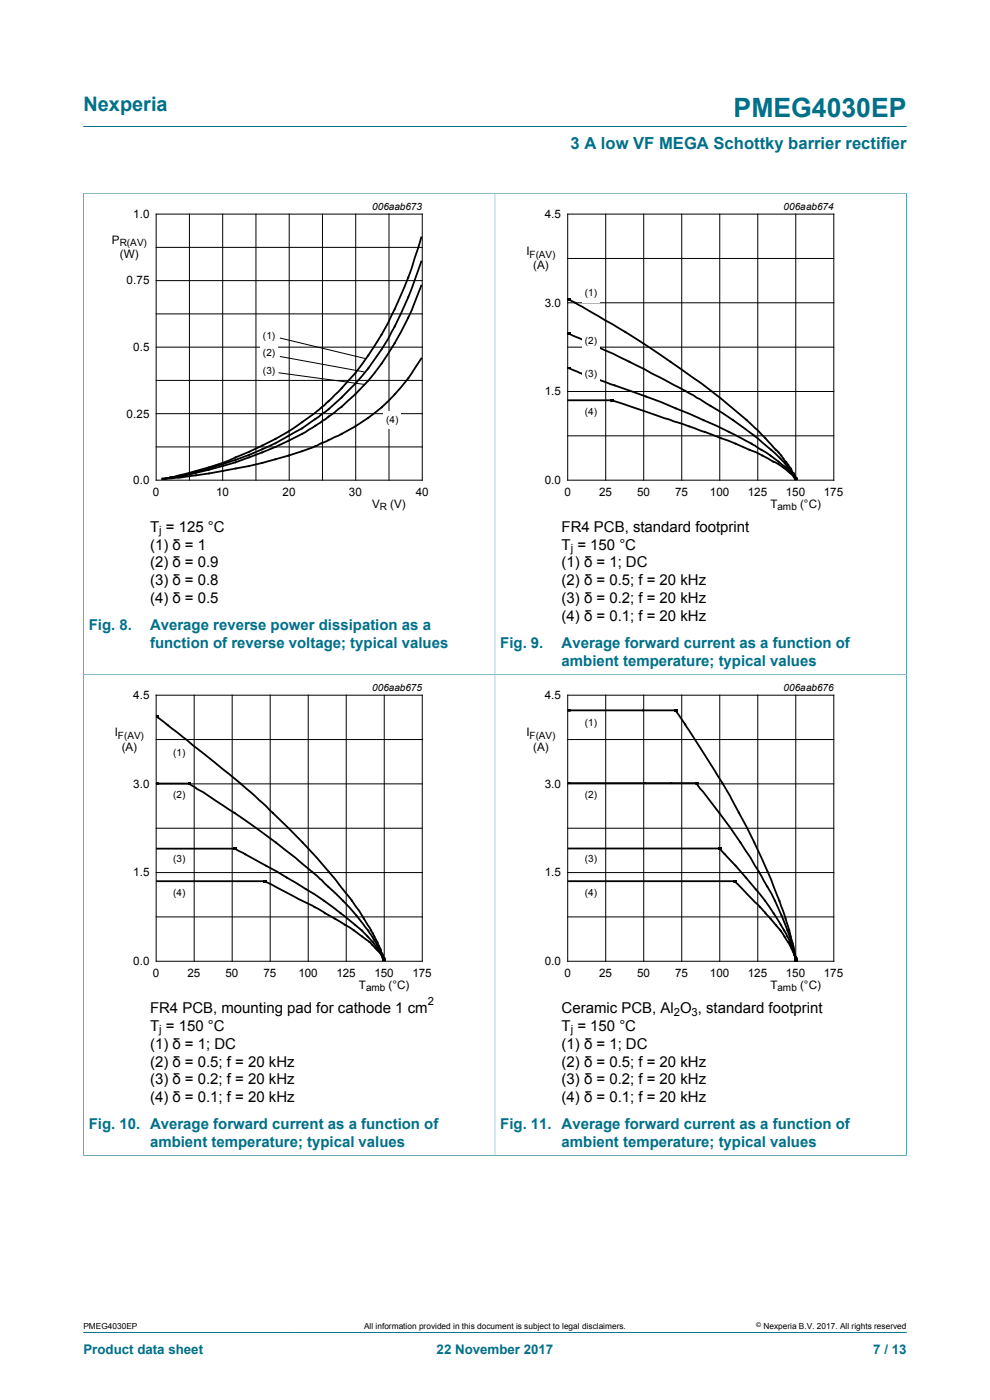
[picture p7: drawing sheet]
<svg xmlns="http://www.w3.org/2000/svg" width="210mm" height="297mm" viewBox="0 0 210 297" stroke-linecap="round" stroke-linejoin="round" font-family="sans-serif">
<defs><g id="words">
<text font-size="5.6" fill="#007088" x="155.6" y="24.8">PMEG4030EP</text>
<text font-size="4.2" fill="#007088" x="17.7" y="23.6">Nexperia</text>
<text font-size="3.5" fill="#007088" x="121" y="31.7">3 A low VF MEGA Schottky barrier rectifier</text>
<g font-size="3.2">
<text x="31.8" y="112.8">T = 125 °C</text>
<text x="119.1" y="112.8">FR4 PCB, standard footprint</text>
<text x="31.8" y="116.6">(1) δ = 1</text>
<text x="119.1" y="116.6">T = 150 °C</text>
<text x="31.8" y="120.4">(2) δ = 0.9</text>
<text x="31.8" y="124.2">(3) δ = 0.8</text>
<text x="119.1" y="120.4">(1) δ = 1; DC</text>
<text x="119.1" y="124.2">(2) δ = 0.5; f = 20 kHz</text>
<text x="31.8" y="128">(4) δ = 0.5</text>
<text x="119.1" y="128">(3) δ = 0.2; f = 20 kHz</text>
<text x="119.1" y="131.8">(4) δ = 0.1; f = 20 kHz</text>
<text x="31.8" y="214.8">FR4 PCB, mounting pad for cathode 1 cm</text>
<text x="119.1" y="214.8">Ceramic PCB, Al O , standard footprint</text>
<text x="31.8" y="218.6">T = 150 °C</text>
<text x="119.1" y="218.6">T = 150 °C</text>
<text x="31.8" y="222.4">(1) δ = 1; DC</text>
<text x="31.8" y="226.3">(2) δ = 0.5; f = 20 kHz</text>
<text x="119.1" y="222.4">(1) δ = 1; DC</text>
<text x="119.1" y="226.3">(2) δ = 0.5; f = 20 kHz</text>
<text x="31.8" y="230.1">(3) δ = 0.2; f = 20 kHz</text>
<text x="31.8" y="233.9">(4) δ = 0.1; f = 20 kHz</text>
<text x="119.1" y="230.1">(3) δ = 0.2; f = 20 kHz</text>
<text x="119.1" y="233.9">(4) δ = 0.1; f = 20 kHz</text>
</g>
<g font-size="3.2" fill="#007088">
<text x="18.8" y="133.6">Fig. 8.</text>
<text x="31.8" y="133.6">Average reverse power dissipation as a</text>
<text x="31.8" y="137.4">function of reverse voltage; typical values</text>
<text x="106.1" y="137.4">Fig. 9.</text>
<text x="119.1" y="137.4">Average forward current as a function of</text>
<text x="119.1" y="141.2">ambient temperature; typical values</text>
<text x="18.8" y="239.4">Fig. 10. Average forward current as a function of</text>
<text x="106.1" y="239.4">Fig. 11. Average forward current as a function of</text>
<text x="31.8" y="243.3">ambient temperature; typical values</text>
<text x="119.1" y="243.3">ambient temperature; typical values</text>
</g>
<g font-size="2.8" fill="#007088">
<text x="17.7" y="287.2">Product data sheet</text>
<text x="92.6" y="287.2">22 November 2017</text>
<text x="185.2" y="287.2">7 / 13</text>
</g>
<g font-size="2.5">
<text x="28.2" y="46.2">1.0</text>
<text x="115.5" y="46.2">4.5</text>
<text x="23.7" y="51.8">P</text>
<text x="25.4" y="54.8">(W)</text>
<text x="111.7" y="54.1">I</text>
<text x="113.1" y="57.2">(A)</text>
<text x="26.8" y="60.3">0.75</text>
<text x="115.5" y="65">3.0</text>
<text x="28.2" y="74.4">0.5</text>
<text x="115.5" y="83.8">1.5</text>
<text x="26.8" y="88.6">0.25</text>
<text x="28.2" y="102.7">0.0</text>
<text x="32.4" y="105.2">0</text>
<text x="45.8" y="105.2">10</text>
<text x="59.9" y="105.2">20</text>
<text x="74" y="105.2">30</text>
<text x="78.9" y="107.8">V</text>
<text x="82.8" y="107.8">(V)</text>
<text x="88.2" y="105.2">40</text>
<text x="115.5" y="102.7">0.0</text>
<text x="119.7" y="105.2">0</text>
<text x="127.1" y="105.2">25</text>
<text x="135.2" y="105.2">50</text>
<text x="143.2" y="105.2">75</text>
<text x="150.6" y="105.2">100</text>
<text x="158.7" y="105.2">125</text>
<text x="163.4" y="107.8">T</text>
<text x="166.7" y="105.2">150</text>
<text x="169.7" y="107.8">(°C)</text>
<text x="174.8" y="105.2">175</text>
<text x="28.2" y="148.3">4.5</text>
<text x="115.5" y="148.3">4.5</text>
<text x="24.4" y="156.2">I</text>
<text x="25.8" y="159.2">(A)</text>
<text x="111.7" y="156.2">I</text>
<text x="113.1" y="159.2">(A)</text>
<text x="28.2" y="167.1">3.0</text>
<text x="115.5" y="167.1">3.0</text>
<text x="28.2" y="185.9">1.5</text>
<text x="115.5" y="185.9">1.5</text>
<text x="28.2" y="204.8">0.0</text>
<text x="32.4" y="207.3">0</text>
<text x="39.8" y="207.3">25</text>
<text x="47.9" y="207.3">50</text>
<text x="55.9" y="207.3">75</text>
<text x="63.3" y="207.3">100</text>
<text x="71.4" y="207.3">125</text>
<text x="76.1" y="209.8">T</text>
<text x="79.4" y="207.3">150</text>
<text x="82.4" y="209.8">(°C)</text>
<text x="87.5" y="207.3">175</text>
<text x="115.5" y="204.8">0.0</text>
<text x="119.7" y="207.3">0</text>
<text x="127.1" y="207.3">25</text>
<text x="135.2" y="207.3">50</text>
<text x="143.2" y="207.3">75</text>
<text x="150.6" y="207.3">100</text>
<text x="158.7" y="207.3">125</text>
<text x="163.4" y="209.8">T</text>
<text x="166.7" y="207.3">150</text>
<text x="169.7" y="209.8">(°C)</text>
<text x="174.8" y="207.3">175</text>
</g>
<g font-size="2.4">
<text x="33.8" y="113.4">j</text>
<text x="121.1" y="117.2">j</text>
<text x="90.7" y="213.2">2</text>
<text x="142.9" y="215.4">2</text>
<text x="146.7" y="215.4">3</text>
<text x="33.8" y="219.2">j</text>
<text x="121.1" y="219.2">j</text>
</g>
<g font-size="2.1">
<text x="78.9" y="44.6">006aab673</text>
<text x="166.2" y="44.6">006aab674</text>
<text x="25.4" y="52.3">R(AV)</text>
<text x="112.3" y="54.6">F(AV)</text>
<text x="124" y="62.9">(1)</text>
<text x="55.7" y="72">(1)</text>
<text x="55.7" y="75.6">(2)</text>
<text x="124" y="73">(2)</text>
<text x="55.7" y="79.3">(3)</text>
<text x="124" y="80">(3)</text>
<text x="81.9" y="89.7">(</text>
<text x="82.6" y="89.7">4)</text>
<text x="124" y="88.1">(4)</text>
<text x="80.6" y="108.2">R</text>
<text x="164.9" y="108.2">amb</text>
<text x="78.9" y="146.7">006aab675</text>
<text x="166.2" y="146.7">006aab676</text>
<text x="124" y="154">(1)</text>
<text x="25" y="156.7">F(AV)</text>
<text x="36.8" y="160.4">(1)</text>
<text x="112.3" y="156.7">F(AV)</text>
<text x="36.8" y="169.4">(2)</text>
<text x="124" y="169.4">(2)</text>
<text x="36.8" y="182.8">(3)</text>
<text x="124" y="182.8">(3)</text>
<text x="36.8" y="190.2">(4)</text>
<text x="124" y="190.2">(4)</text>
<text x="77.6" y="210.3">amb</text>
<text x="164.9" y="210.3">amb</text>
</g>
<g font-size="1.8">
<text x="17.7" y="282">PMEG4030EP</text>
<text x="77.2" y="282">All information provided in this document is subject to legal disclaimers.</text>
<text x="161.9" y="282">Nexperia B.V. 2017. All rights reserved</text>
</g>
<text font-size="1.4" x="160.4" y="281.6">©</text>
</g></defs>
<path d="M17.7 26.8h174.6M17.7 40.9v102.2h87.3v-102.1h-87.4M17.7 282.6h174.6" fill="none" stroke="#007088" stroke-width=".21"/>
<path d="M20.4 42.6h81.9v66.3h-81.9z" fill="none" stroke="#fff" stroke-width=".21"/>
<g fill="none" stroke="#000" stroke-width=".21">
<path d="M33.1 45.4h56.5v56.5h-56.5zM33.1 59.5h56.5M33.1 52.5h56.5M40.2 45.4v56.5M47.2 45.4v56.5M54.3 45.4v56.5M61.3 45.4v56.5M68.4 45.4v56.5M75.5 45.4v56.5M82.5 45.4v56.5M33.1 73.6h56.5M33.1 66.6h56.5"/>
<path d="M33.1 94.8h56.5M33.1 87.8h56.5M33.1 80.7h56.5"/>
</g>
<path d="M89.4 50.4a88.5 88.5 0 0 1-9.9 22.9 47.9 47.9 0 0 1-8.5 10.5l-.7 .8a58.3 58.3 0 0 1-11.8 8.5 76.6 76.6 0 0 1-19.8 7.6l-2.8 .7M89.4 55.5a72.7 72.7 0 0 1-11.3 22.7 59.1 59.1 0 0 1-19.6 15.8 88.5 88.5 0 0 1-22.6 7.4M89.4 76.1a40.3 40.3 0 0 1-19.7 17.3l-2 .9a47 47 0 0 1-9.2 3.1 125.3 125.3 0 0 1-24 4.2l1.4-.2M89.4 60.6a65.4 65.4 0 0 1-11.3 20.2 52.8 52.8 0 0 1-14 11.2 91.9 91.9 0 0 1-26.8 9.2l-1.4 .2M35.9 101.4l-1.4 .1" fill="none" stroke="#000" stroke-width=".38"/>
<g fill="#fff">
<path d="M55.2 69.6h3.8v3.7h-3.8z"/>
<path d="M55.2 73.2h3.8v3.7h-3.8z"/>
<path d="M55.2 76.9h3.8v3.6h-3.8z"/>
<path d="M81.3 87.3h3.8v3.7h-3.8z"/>
</g>
<g fill="none" stroke="#000" stroke-width=".21">
<path d="M120.4 45.4h56.5v56.5h-56.5zM120.4 54.8h56.5M128.5 45.4v56.5M136.5 45.4v56.5M144.6 45.4v56.5M152.7 45.4v56.5M160.7 45.4v56.5M168.8 45.4v56.5M59.1 79.1l18.2 2.5M59.4 71.7l18.2 4.4M59.4 75.6l17.9 3.3M120.4 64.2h56.5"/>
<path d="M120.4 73.6h56.5M120.4 83.1h56.5M120.4 92.5h56.5"/>
</g>
<path d="M192.3 40.9v102.2h-87.3v-102.1h87.4" fill="none" stroke="#007088" stroke-width=".21"/>
<path d="M107.7 42.6h81.9v66.3h-81.9z" fill="none" stroke="#fff" stroke-width=".21"/>
<path d="M120.6 63.5a218.5 218.5 0 0 1 37.8 25.6 66.3 66.3 0 0 1 8.9 9.8l1.1 1.5 .3 1M120.6 70.7l.4 .3a297.6 297.6 0 0 1 26.1 12.9l.7 .5a73.6 73.6 0 0 1 18.8 14.1l1.9 2.3v.4M120.6 78.1l2.4 1 5.6 2a194.3 194.3 0 0 1 31.5 13.4 36.3 36.3 0 0 1 7.6 5.7l.4 .2 .5 .8M120.6 84.9h7.5a7.3 7.3 0 0 1 3.8 .7l6.9 2.3a304.4 304.4 0 0 1 21.6 8.1l1.3 .6a25.1 25.1 0 0 1 6.2 4l.6 .6M168.5 101.2l.2 .3M168.5 101.2h.1M168.6 101.2l.1 .2M168.7 101.4l.1 .2M168.7 101.5l.1 .1M168.7 101.4v.1" fill="none" stroke="#000" stroke-width=".38"/>
<g fill="#fff">
<path d="M123.5 60.5h3.8v3.7h-3.8z"/>
<path d="M123.5 70.6h3.8v3.7h-3.8z"/>
<path d="M123.5 77.7h3.8v3.6h-3.8z"/>
<path d="M123.5 85.7h3.8v3.7h-3.8z"/>
</g>
<path d="M17.6 245.1h87.4v-102h-87.3v102.1" fill="none" stroke="#007088" stroke-width=".21"/>
<path d="M33.1 147.5h56.5v56.4h-56.5zM33.1 156.9h56.5M41.2 147.5v56.4M49.3 147.5v56.4M57.3 147.5v56.4M65.4 147.5v56.4M73.4 147.5v56.4M81.5 147.5v56.4M33.1 166.3h56.5M33.1 175.7h56.5M33.1 185.1h56.5M33.1 194.5h56.5" fill="none" stroke="#000" stroke-width=".21"/>
<path d="M20.4 144.7h81.9v66.3h-81.9z" fill="none" stroke="#fff" stroke-width=".21"/>
<g fill="#fff">
<path d="M36.2 158h3.8v3.7h-3.8z"/>
<path d="M36.2 167h3.8v3.7h-3.8z"/>
<path d="M36.2 180.4h3.8v3.7h-3.8z"/>
<path d="M36.2 187.8h3.8v3.6h-3.8z"/>
</g>
<g fill="none" stroke="#000" stroke-width=".38">
<path d="M33.3 152l2.9 2.4a408 408 0 0 1 19.6 16 137.8 137.8 0 0 1 20.9 23.7l1.8 2.7 1.6 3.2 1.3 3.4M33.3 166.2h6.8a200.1 200.1 0 0 1 28.1 20.5l.7 .8a48.6 48.6 0 0 1 11.8 14.2l.5 1.3M33.3 180h15.2a2.34 2.34 0 0 1 2.2 .6l2.2 1.1a161.8 161.8 0 0 1 15.9 9.4l3.4 2.6a31.2 31.2 0 0 1 8.8 8.9l.1 .4M33.3 186.9h22.8l8.6 4.5a92.1 92.1 0 0 1 13.4 8.2l.5 .4 2.1 2.3 .4 .7M81.1 203h.1M81.1 203l.1 .1M81.2 203.1l.1 .1M81.2 203l.1 .2M81.2 203v.1M81.3 203.2l.1 .2M81.3 203.2l.1 .3M81.4 203.4v.2v-.1"/>
<path d="M81.4 203.4v.1"/>
</g>
<path d="M192.4 245.1h-87.4v-102h87.3v102.1" fill="none" stroke="#007088" stroke-width=".21"/>
<path d="M120.4 147.5h56.5v56.4h-56.5zM120.4 156.9h56.5M128.5 147.5v56.4M136.5 147.5v56.4M144.6 147.5v56.4M152.7 147.5v56.4M160.7 147.5v56.4M168.8 147.5v56.4M120.4 166.3h56.5M120.4 175.7h56.5M120.4 185.1h56.5M120.4 194.5h56.5" fill="none" stroke="#000" stroke-width=".21"/>
<path d="M107.7 144.7h81.9v66.3h-81.9z" fill="none" stroke="#fff" stroke-width=".21"/>
<g fill="#fff">
<path d="M123.5 151.7h3.8v3.6h-3.8z"/>
<path d="M123.5 167h3.8v3.7h-3.8z"/>
<path d="M123.5 180.4h3.8v3.7h-3.8z"/>
<path d="M123.5 187.8h3.8v3.6h-3.8z"/>
</g>
<path d="M120.6 150.7h22.7a266.5 266.5 0 0 1 12.7 20.3 121 121 0 0 1 11.7 27.7l.9 3.7M120.6 166.1h27.1a142.7 142.7 0 0 1 14.3 20.7 55.7 55.7 0 0 1 6.6 15.6M120.6 180h32l1.1 1.2a87.8 87.8 0 0 1 11.9 15 19.1 19.1 0 0 1 3.1 7.2M120.6 186.9h35.2l3.7 3.8a50.7 50.7 0 0 1 8.1 9.8l1 2.3M168.6 202.8l.1 .9v-.3M168.6 202.4l.1 .8M168.6 202.8l.1 .1M168.6 202.4v.4M168.7 203.2v.1M168.7 203.3v.1" fill="none" stroke="#000" stroke-width=".38"/>
<use href="#words"/>
</svg>
